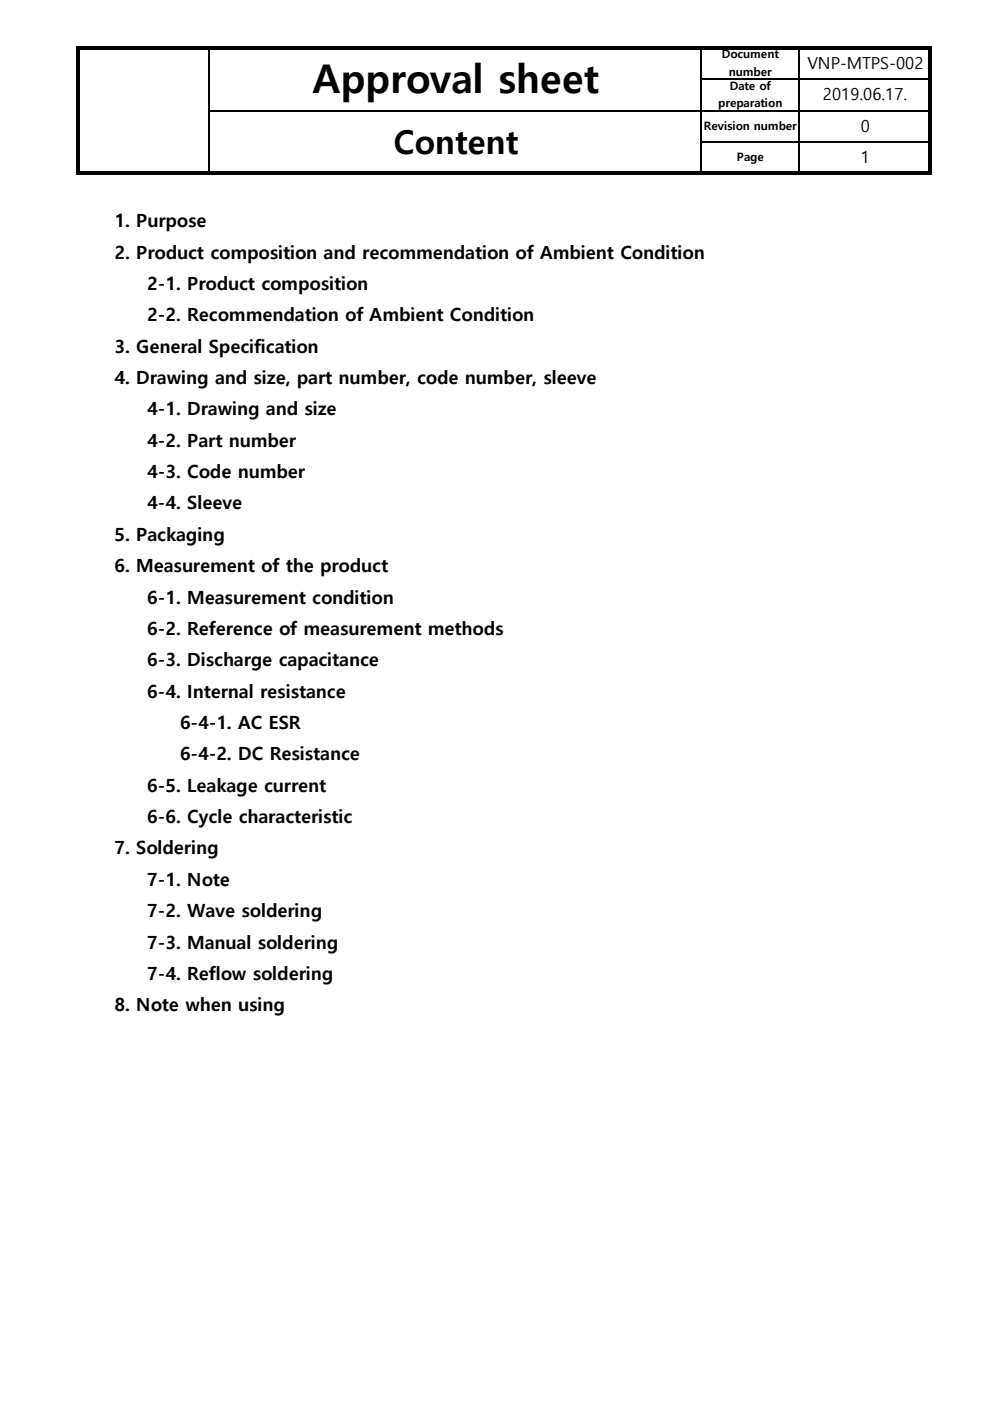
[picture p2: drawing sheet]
<svg xmlns="http://www.w3.org/2000/svg" width="210mm" height="297mm" viewBox="0 0 210 297" stroke-linecap="round" stroke-linejoin="round" font-family="sans-serif">
<defs><g id="words">
<text font-size="8.4" x="66.3" y="19.8">Approval sheet</text>
<text font-size="7" x="83.4" y="32.6">Content</text>
<g font-size="3.9">
<text x="24.3" y="48.1">1. Purpose</text>
<text x="24.3" y="54.8">2. Product composition and recommendation of Ambient Condition</text>
<text x="31.2" y="61.4">2-1. Product composition</text>
<text x="31.2" y="68.1">2-2. Recommendation of Ambient Condition</text>
<text x="24.3" y="74.7">3. General Specification</text>
<text x="24.3" y="81.4">4. Drawing and size, part number, code number, sleeve</text>
<text x="31.2" y="88">4-1. Drawing and size</text>
<text x="31.2" y="94.7">4-2. Part number</text>
<text x="31.2" y="101.3">4-3. Code number</text>
<text x="31.2" y="108">4-4. Sleeve</text>
<text x="24.3" y="114.6">5. Packaging</text>
<text x="24.3" y="121.3">6. Measurement of the product</text>
<text x="31.2" y="127.9">6-1. Measurement condition</text>
<text x="31.2" y="134.6">6-2. Reference of measurement methods</text>
<text x="31.2" y="141.2">6-3. Discharge capacitance</text>
<text x="31.2" y="147.9">6-4. Internal resistance</text>
<text x="38.1" y="154.5">6-4-1. AC ESR</text>
<text x="38.1" y="161.1">6-4-2. DC Resistance</text>
<text x="31.2" y="167.8">6-5. Leakage current</text>
<text x="31.2" y="174.4">6-6. Cycle characteristic</text>
<text x="24.3" y="181.1">7. Soldering</text>
<text x="31.2" y="187.7">7-1. Note</text>
<text x="31.2" y="194.4">7-2. Wave soldering</text>
<text x="31.2" y="201">7-3. Manual soldering</text>
<text x="31.2" y="207.7">7-4. Reflow soldering</text>
<text x="24.3" y="214.3">8. Note when using</text>
</g>
<g font-size="3.5">
<text x="171.1" y="14.6">VNP-MTPS-002</text>
<text x="174.4" y="21.3">2019.06.17.</text>
<text x="182.4" y="27.9">0</text>
<text x="182.4" y="34.6">1</text>
</g>
<g font-size="2.5">
<text x="152.9" y="12.4">Document</text>
<text x="154.4" y="16.1">number</text>
<text x="152.2" y="22.7">preparation</text>
<text x="154.6" y="19">Date of</text>
<text x="149.1" y="27.5">Revision number</text>
<text x="156.1" y="34.1">Page</text>
</g>
</g></defs>
<g fill="#000">
<path d="M16.9 9.8h180.5v.7h-180.5z" fill-rule="evenodd"/>
<path d="M16.2 9.8h.7v27.3h-.7z" fill-rule="evenodd"/>
<path d="M16.9 36.4h180.5v.7h-180.5z" fill-rule="evenodd"/>
<path d="M196.8 10.5h.6v26.6h-.6z" fill-rule="evenodd"/>
</g>
<path d="M44.3 10.5v25.9M148.5 10.5v25.9M148.7 16.8h48.1M169.3 10.5v25.9M44.5 23.5h152.3M148.7 30.1h48.1" fill="none" stroke="#000" stroke-width=".34"/>
<use href="#words"/>
</svg>
